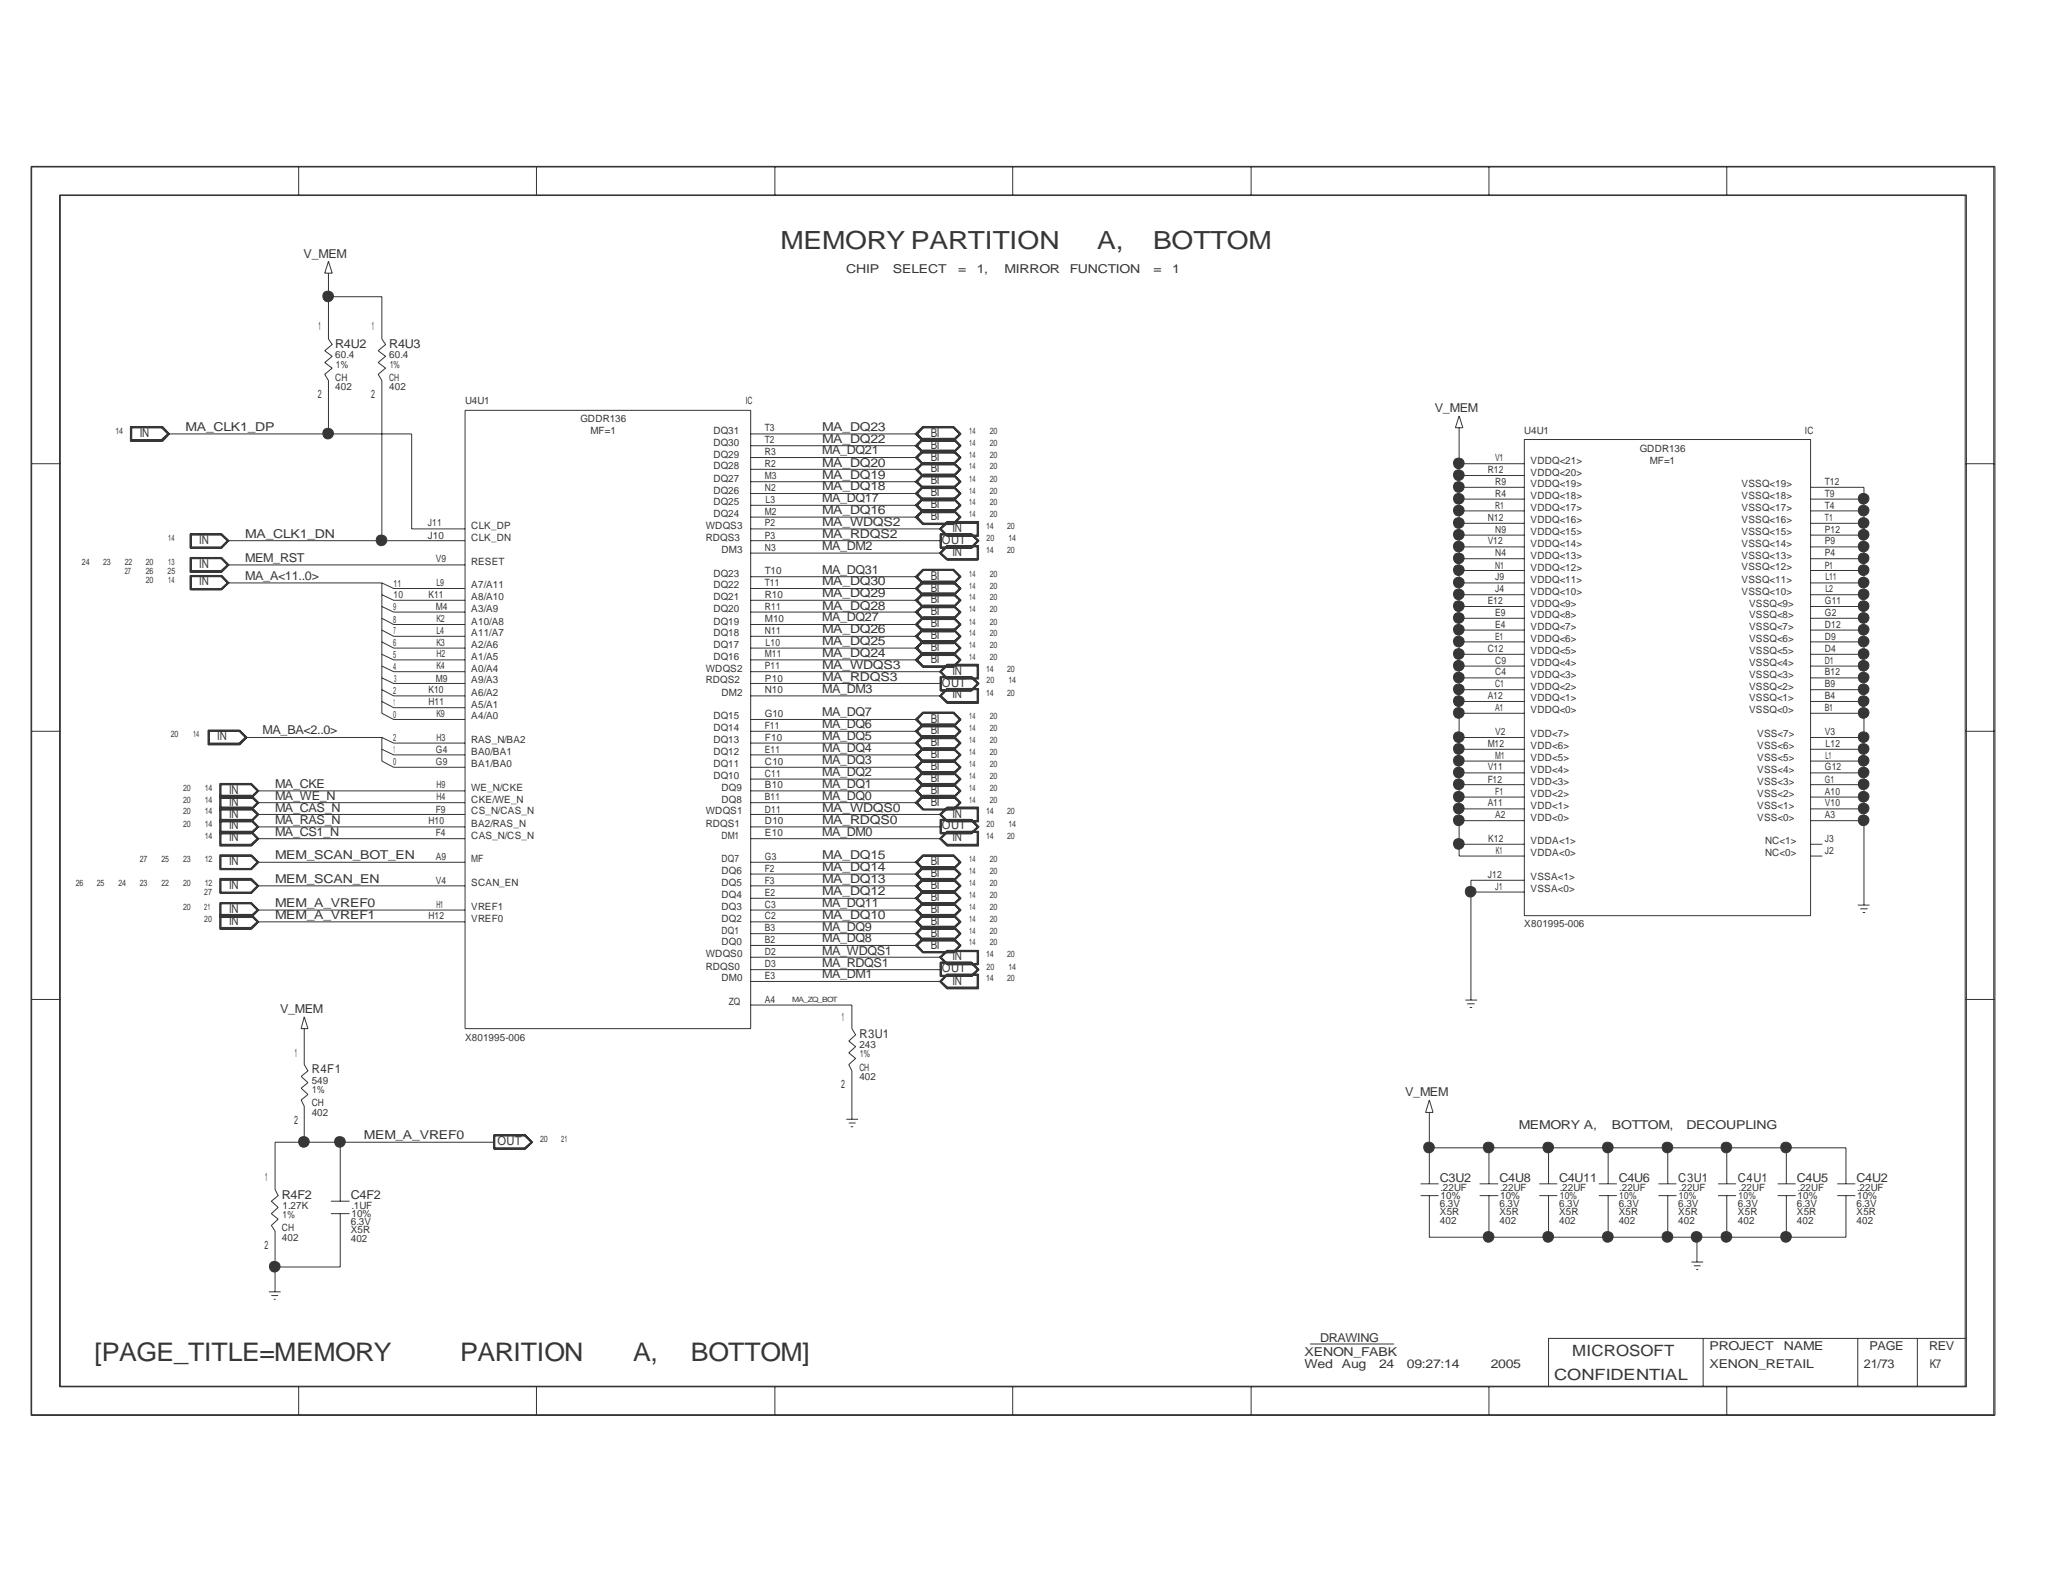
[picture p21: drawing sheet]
<svg xmlns="http://www.w3.org/2000/svg" width="279mm" height="216mm" viewBox="0 0 279 216" stroke-linecap="round" stroke-linejoin="round" font-family="sans-serif">
<defs><g id="words">
<g font-size="3.5" fill="#363539">
<text x="12.9" y="185.6">[PAGE_TITLE=MEMORY</text>
<text x="62.7" y="185.6">PARITION</text>
<text x="86.3" y="185.6">A,</text>
<text x="94.2" y="185.6">BOTTOM]</text>
</g>
<g font-size="3.4" fill="#363539">
<text x="106.4" y="34">MEMORY PARTITION</text>
<text x="149.6" y="34">A,</text>
<text x="157.2" y="34">BOTTOM</text>
</g>
<g font-size="2.1" fill="#363539">
<text x="214.4" y="185">MICROSOFT</text>
<text x="211.9" y="188.2">CONFIDENTIAL</text>
</g>
<g font-size="1.7" fill="#363539">
<text x="41.4" y="35.1">V_MEM</text>
<text x="115.4" y="37.2">CHIP</text>
<text x="121.7" y="37.2">SELECT</text>
<text x="130.6" y="37.2">=</text>
<text x="133.2" y="37.2">1,</text>
<text x="137" y="37.2">MIRROR</text>
<text x="145.9" y="37.2">FUNCTION</text>
<text x="157.3" y="37.2">=</text>
<text x="159.9" y="37.2">1</text>
<text x="45.7" y="47.4">R4U2</text>
<text x="53.1" y="47.4">R4U3</text>
<text x="19" y="59.6">IN</text>
<text x="25.3" y="58.8">MA_CLK1_DP</text>
<text x="112.1" y="58.8">MA_DQ23</text>
<text x="126.9" y="59.6">BI</text>
<text x="195.7" y="56.2">V_MEM</text>
<text x="112.1" y="65.3">MA_DQ19</text>
<text x="112.1" y="60.4">MA_DQ22</text>
<text x="112.1" y="63.7">MA_DQ20</text>
<text x="112.1" y="62">MA_DQ21</text>
<text x="126.9" y="64.4">BI</text>
<text x="126.9" y="61.2">BI</text>
<text x="126.9" y="62.8">BI</text>
<text x="112.1" y="71.7">MA_WDQS2</text>
<text x="112.1" y="68.5">MA_DQ17</text>
<text x="112.1" y="66.9">MA_DQ18</text>
<text x="112.1" y="70.1">MA_DQ16</text>
<text x="126.9" y="69.3">BI</text>
<text x="126.9" y="71">BI</text>
<text x="126.9" y="67.6">BI</text>
<text x="126.9" y="66">BI</text>
<text x="27.2" y="77.5">IN</text>
<text x="27.2" y="74.2">IN</text>
<text x="33.4" y="76.6">MEM_RST</text>
<text x="33.4" y="73.4">MA_CLK1_DN</text>
<text x="112.1" y="73.4">MA_RDQS2</text>
<text x="112.1" y="75">MA_DM2</text>
<text x="128.4" y="74.2">OUT</text>
<text x="129.9" y="75.8">IN</text>
<text x="129.9" y="72.6">IN</text>
<text x="27.2" y="79.8">IN</text>
<text x="33.4" y="79.1">MA_A&lt;11..0&gt;</text>
<text x="112.1" y="79.8">MA_DQ30</text>
<text x="112.1" y="78.2">MA_DQ31</text>
<text x="112.1" y="81.4">MA_DQ29</text>
<text x="112.1" y="83.1">MA_DQ28</text>
<text x="126.9" y="82.3">BI</text>
<text x="126.9" y="83.9">BI</text>
<text x="126.9" y="80.7">BI</text>
<text x="126.9" y="79.1">BI</text>
<text x="112.1" y="89.6">MA_DQ24</text>
<text x="112.1" y="88">MA_DQ25</text>
<text x="112.1" y="84.8">MA_DQ27</text>
<text x="112.1" y="86.4">MA_DQ26</text>
<text x="126.9" y="87.2">BI</text>
<text x="126.9" y="88.8">BI</text>
<text x="126.9" y="85.5">BI</text>
<text x="112.1" y="94.5">MA_DM3</text>
<text x="112.1" y="92.9">MA_RDQS3</text>
<text x="112.1" y="91.2">MA_WDQS3</text>
<text x="126.9" y="90.4">BI</text>
<text x="128.4" y="93.6">OUT</text>
<text x="129.9" y="95.2">IN</text>
<text x="129.9" y="92">IN</text>
<text x="29.6" y="100.9">IN</text>
<text x="35.8" y="100.2">MA_BA&lt;2..0&gt;</text>
<text x="112.1" y="100.9">MA_DQ5</text>
<text x="112.1" y="97.7">MA_DQ7</text>
<text x="112.1" y="99.3">MA_DQ6</text>
<text x="126.9" y="101.8">BI</text>
<text x="126.9" y="100.2">BI</text>
<text x="126.9" y="98.6">BI</text>
<text x="37.5" y="107.4">MA_CKE</text>
<text x="112.1" y="107.4">MA_DQ1</text>
<text x="112.1" y="102.6">MA_DQ4</text>
<text x="112.1" y="104.2">MA_DQ3</text>
<text x="112.1" y="105.8">MA_DQ2</text>
<text x="126.9" y="106.7">BI</text>
<text x="126.9" y="105">BI</text>
<text x="126.9" y="103.4">BI</text>
<text x="31.2" y="113.1">IN</text>
<text x="31.2" y="111.5">IN</text>
<text x="31.2" y="109.9">IN</text>
<text x="31.2" y="108.3">IN</text>
<text x="37.5" y="114">MA_CS1_N</text>
<text x="37.5" y="112.4">MA_RAS_N</text>
<text x="37.5" y="110.7">MA_CAS_N</text>
<text x="37.5" y="109.1">MA_WE_N</text>
<text x="112.1" y="109.1">MA_DQ0</text>
<text x="112.1" y="110.7">MA_WDQS0</text>
<text x="112.1" y="114">MA_DM0</text>
<text x="112.1" y="112.4">MA_RDQS0</text>
<text x="126.9" y="109.9">BI</text>
<text x="126.9" y="108.3">BI</text>
<text x="128.4" y="113.1">OUT</text>
<text x="129.9" y="111.5">IN</text>
<text x="31.2" y="118">IN</text>
<text x="31.2" y="114.7">IN</text>
<text x="37.5" y="117.2">MEM_SCAN_BOT_EN</text>
<text x="112.1" y="118.8">MA_DQ14</text>
<text x="112.1" y="117.2">MA_DQ15</text>
<text x="126.9" y="119.6">BI</text>
<text x="126.9" y="118">BI</text>
<text x="129.9" y="114.7">IN</text>
<text x="31.2" y="121.2">IN</text>
<text x="31.2" y="124.5">IN</text>
<text x="37.5" y="125.3">MEM_A_VREF1</text>
<text x="37.5" y="123.7">MEM_A_VREF0</text>
<text x="37.5" y="120.5">MEM_SCAN_EN</text>
<text x="112.1" y="122.1">MA_DQ12</text>
<text x="112.1" y="123.7">MA_DQ11</text>
<text x="112.1" y="125.3">MA_DQ10</text>
<text x="112.1" y="120.5">MA_DQ13</text>
<text x="126.9" y="122.9">BI</text>
<text x="126.9" y="124.5">BI</text>
<text x="126.9" y="121.2">BI</text>
<text x="31.2" y="126.2">IN</text>
<text x="112.1" y="126.9">MA_DQ9</text>
<text x="112.1" y="128.5">MA_DQ8</text>
<text x="112.1" y="130.2">MA_WDQS1</text>
<text x="112.1" y="131.8">MA_RDQS1</text>
<text x="126.9" y="129.4">BI</text>
<text x="126.9" y="127.8">BI</text>
<text x="126.9" y="126.2">BI</text>
<text x="129.9" y="131">IN</text>
<text x="112.1" y="133.4">MA_DM1</text>
<text x="128.4" y="132.6">OUT</text>
<text x="129.9" y="134.3">IN</text>
<text x="38.2" y="138.2">V_MEM</text>
<text x="117.2" y="141.6">R3U1</text>
<text x="42.5" y="146.4">R4F1</text>
<text x="191.6" y="149.5">V_MEM</text>
<text x="49.6" y="155.4">MEM_A_VREF0</text>
<text x="207.1" y="154">MEMORY A,</text>
<text x="219.8" y="154">BOTTOM,</text>
<text x="230" y="154">DECOUPLING</text>
<text x="67.8" y="156.1">OUT</text>
<text x="196.3" y="161.2">C3U2</text>
<text x="204.5" y="161.2">C4U8</text>
<text x="212.6" y="161.2">C4U11</text>
<text x="220.7" y="161.2">C4U6</text>
<text x="228.9" y="161.2">C3U1</text>
<text x="237" y="161.2">C4U1</text>
<text x="245" y="161.2">C4U5</text>
<text x="253.2" y="161.2">C4U2</text>
<text x="38.4" y="163.5">R4F2</text>
<text x="47.8" y="163.6">C4F2</text>
<text x="177.9" y="184.9">XENON_FABK</text>
<text x="180" y="183">DRAWING</text>
<text x="233.1" y="184.1">PROJECT</text>
<text x="243.2" y="184.1">NAME</text>
<text x="254.9" y="184.1">PAGE</text>
<text x="263.1" y="184.1">REV</text>
<text x="177.9" y="186.5">Wed</text>
<text x="183" y="186.5">Aug</text>
<text x="188" y="186.5">24</text>
<text x="191.9" y="186.5">09:27:14</text>
<text x="203.3" y="186.5">2005</text>
<text x="233.1" y="186.5">XENON_RETAIL</text>
<text x="254.2" y="186.5">21/73</text>
<text x="263.1" y="186.5">K7</text>
</g>
<g font-size="1.6" fill="#363539">
<text x="43.4" y="45">1</text>
<text x="50.7" y="45">1</text>
<text x="43.3" y="54.3">2</text>
<text x="50.6" y="54.3">2</text>
<text x="114.8" y="139.2">1</text>
<text x="40.2" y="144.1">1</text>
<text x="114.7" y="148.4">2</text>
<text x="40.1" y="153.3">2</text>
<text x="36.2" y="161.1">1</text>
<text x="36.1" y="170.3">2</text>
</g>
<g font-size="1.4" fill="#363539">
<text x="45.7" y="51.9">CH</text>
<text x="45.7" y="48.8">60.4</text>
<text x="45.7" y="53.2">402</text>
<text x="45.8" y="50.1">1%</text>
<text x="53.1" y="51.9">CH</text>
<text x="53.1" y="48.8">60.4</text>
<text x="53.1" y="53.2">402</text>
<text x="53.2" y="50.1">1%</text>
<text x="63.4" y="55.1">U4U1</text>
<text x="79.2" y="57.6">GDDR136</text>
<text x="80.5" y="59.2">MF=1</text>
<text x="97.3" y="59.2">DQ31</text>
<text x="101.7" y="55.1">IC</text>
<text x="104.3" y="58.8">T3</text>
<text x="207.9" y="59.2">U4U1</text>
<text x="246.1" y="59.2">IC</text>
<text x="97.3" y="64">DQ28</text>
<text x="97.3" y="65.7">DQ27</text>
<text x="97.3" y="62.4">DQ29</text>
<text x="97.3" y="60.8">DQ30</text>
<text x="104.3" y="60.5">T2</text>
<text x="104.3" y="62.1">R3</text>
<text x="104.3" y="63.8">R2</text>
<text x="104.3" y="65.4">M3</text>
<text x="202.9" y="64.5">R12</text>
<text x="203.9" y="62.9">V1</text>
<text x="208.7" y="63.2">VDDQ&lt;21&gt;</text>
<text x="208.7" y="64.9">VDDQ&lt;20&gt;</text>
<text x="223.6" y="61.6">GDDR136</text>
<text x="225" y="63.2">MF=1</text>
<text x="58.3" y="71.8">J11</text>
<text x="97.3" y="70.5">DQ24</text>
<text x="97.3" y="68.9">DQ25</text>
<text x="97.3" y="67.3">DQ26</text>
<text x="104.3" y="71.8">P2</text>
<text x="104.3" y="67">N2</text>
<text x="104.3" y="70.2">M2</text>
<text x="104.4" y="68.6">L3</text>
<text x="202.9" y="71">N12</text>
<text x="203.9" y="69.4">R1</text>
<text x="203.9" y="66.1">R9</text>
<text x="203.9" y="67.7">R4</text>
<text x="208.7" y="66.5">VDDQ&lt;19&gt;</text>
<text x="208.7" y="71.4">VDDQ&lt;16&gt;</text>
<text x="208.7" y="69.7">VDDQ&lt;17&gt;</text>
<text x="208.7" y="68.1">VDDQ&lt;18&gt;</text>
<text x="237.5" y="66.5">VSSQ&lt;19&gt;</text>
<text x="237.5" y="71.4">VSSQ&lt;16&gt;</text>
<text x="237.5" y="69.7">VSSQ&lt;17&gt;</text>
<text x="237.5" y="68.1">VSSQ&lt;18&gt;</text>
<text x="248.8" y="66.1">T12</text>
<text x="248.8" y="67.7">T9</text>
<text x="248.8" y="69.4">T4</text>
<text x="248.8" y="71">T1</text>
<text x="58.3" y="73.5">J10</text>
<text x="59.4" y="76.7">V9</text>
<text x="64.3" y="77">RESET</text>
<text x="64.3" y="73.7">CLK_DN</text>
<text x="64.3" y="72.1">CLK_DP</text>
<text x="96.3" y="73.7">RDQS3</text>
<text x="96.3" y="72.1">WDQS3</text>
<text x="98.4" y="75.4">DM3</text>
<text x="104.3" y="75.1">N3</text>
<text x="104.3" y="73.5">P3</text>
<text x="202.9" y="74.3">V12</text>
<text x="203.9" y="77.6">N1</text>
<text x="203.9" y="72.6">N9</text>
<text x="203.9" y="75.9">N4</text>
<text x="208.7" y="77.8">VDDQ&lt;12&gt;</text>
<text x="208.7" y="76.2">VDDQ&lt;13&gt;</text>
<text x="208.7" y="74.6">VDDQ&lt;14&gt;</text>
<text x="208.7" y="73">VDDQ&lt;15&gt;</text>
<text x="237.5" y="77.8">VSSQ&lt;12&gt;</text>
<text x="237.5" y="76.2">VSSQ&lt;13&gt;</text>
<text x="237.5" y="74.6">VSSQ&lt;14&gt;</text>
<text x="237.5" y="73">VSSQ&lt;15&gt;</text>
<text x="248.8" y="72.6">P12</text>
<text x="248.8" y="74.3">P9</text>
<text x="248.8" y="75.9">P4</text>
<text x="248.8" y="77.6">P1</text>
<text x="53.6" y="83.2">9</text>
<text x="53.7" y="80">11</text>
<text x="53.7" y="81.6">10</text>
<text x="58.4" y="81.5">K11</text>
<text x="59.4" y="83.2">M4</text>
<text x="59.5" y="79.9">L9</text>
<text x="64.3" y="83.5">A3/A9</text>
<text x="64.3" y="81.9">A8/A10</text>
<text x="64.3" y="80.3">A7/A11</text>
<text x="97.3" y="83.5">DQ20</text>
<text x="97.3" y="81.9">DQ21</text>
<text x="97.3" y="80.3">DQ22</text>
<text x="97.3" y="78.7">DQ23</text>
<text x="104.3" y="78.3">T10</text>
<text x="104.3" y="79.9">T11</text>
<text x="104.3" y="81.5">R10</text>
<text x="104.3" y="83.2">R11</text>
<text x="202.9" y="82.4">E12</text>
<text x="203.9" y="79.2">J9</text>
<text x="203.9" y="80.8">J4</text>
<text x="203.9" y="84">E9</text>
<text x="208.7" y="79.5">VDDQ&lt;11&gt;</text>
<text x="208.7" y="81.1">VDDQ&lt;10&gt;</text>
<text x="208.7" y="82.7">VDDQ&lt;9&gt;</text>
<text x="237.5" y="81.1">VSSQ&lt;10&gt;</text>
<text x="237.5" y="79.5">VSSQ&lt;11&gt;</text>
<text x="238.5" y="82.7">VSSQ&lt;9&gt;</text>
<text x="248.8" y="82.4">G11</text>
<text x="248.8" y="84">G2</text>
<text x="248.9" y="79.2">L11</text>
<text x="248.9" y="80.8">L2</text>
<text x="53.6" y="84.9">8</text>
<text x="53.6" y="88.1">6</text>
<text x="53.6" y="89.7">5</text>
<text x="53.7" y="86.5">7</text>
<text x="59.5" y="88.1">K3</text>
<text x="59.5" y="86.4">L4</text>
<text x="59.5" y="84.8">K2</text>
<text x="59.5" y="89.7">H2</text>
<text x="64.3" y="88.4">A2/A6</text>
<text x="64.3" y="86.8">A11/A7</text>
<text x="64.3" y="85.2">A10/A8</text>
<text x="97.3" y="90">DQ16</text>
<text x="97.3" y="88.4">DQ17</text>
<text x="97.3" y="86.8">DQ18</text>
<text x="97.3" y="85.2">DQ19</text>
<text x="104.3" y="84.8">M10</text>
<text x="104.3" y="86.4">N11</text>
<text x="104.3" y="89.7">M11</text>
<text x="104.4" y="88.1">L10</text>
<text x="202.9" y="88.9">C12</text>
<text x="203.9" y="85.6">E4</text>
<text x="203.9" y="87.3">E1</text>
<text x="208.7" y="84.3">VDDQ&lt;8&gt;</text>
<text x="208.7" y="85.9">VDDQ&lt;7&gt;</text>
<text x="208.7" y="87.5">VDDQ&lt;6&gt;</text>
<text x="208.7" y="89.2">VDDQ&lt;5&gt;</text>
<text x="238.5" y="89.2">VSSQ&lt;5&gt;</text>
<text x="238.5" y="87.5">VSSQ&lt;6&gt;</text>
<text x="238.5" y="85.9">VSSQ&lt;7&gt;</text>
<text x="238.5" y="84.3">VSSQ&lt;8&gt;</text>
<text x="248.8" y="85.6">D12</text>
<text x="248.8" y="87.3">D9</text>
<text x="248.8" y="88.9">D4</text>
<text x="53.6" y="91.4">4</text>
<text x="53.6" y="94.7">2</text>
<text x="53.8" y="93">3</text>
<text x="58.4" y="94.6">K10</text>
<text x="59.4" y="93">M9</text>
<text x="59.5" y="91.3">K4</text>
<text x="64.3" y="94.9">A6/A2</text>
<text x="64.3" y="93.2">A9/A3</text>
<text x="64.3" y="91.6">A0/A4</text>
<text x="64.3" y="90">A1/A5</text>
<text x="96.3" y="93.2">RDQS2</text>
<text x="96.3" y="91.6">WDQS2</text>
<text x="98.4" y="94.9">DM2</text>
<text x="104.3" y="91.3">P11</text>
<text x="104.3" y="93">P10</text>
<text x="104.3" y="94.6">N10</text>
<text x="202.9" y="95.3">A12</text>
<text x="203.9" y="93.7">C1</text>
<text x="203.9" y="90.5">C9</text>
<text x="203.9" y="92.1">C4</text>
<text x="208.7" y="95.7">VDDQ&lt;1&gt;</text>
<text x="208.7" y="94.1">VDDQ&lt;2&gt;</text>
<text x="208.7" y="92.5">VDDQ&lt;3&gt;</text>
<text x="208.7" y="90.8">VDDQ&lt;4&gt;</text>
<text x="238.5" y="95.7">VSSQ&lt;1&gt;</text>
<text x="238.5" y="94.1">VSSQ&lt;2&gt;</text>
<text x="238.5" y="92.5">VSSQ&lt;3&gt;</text>
<text x="238.5" y="90.8">VSSQ&lt;4&gt;</text>
<text x="248.8" y="90.5">D1</text>
<text x="248.8" y="92.1">B12</text>
<text x="248.8" y="93.7">B9</text>
<text x="248.8" y="95.3">B4</text>
<text x="53.6" y="97.9">0</text>
<text x="53.6" y="101.1">2</text>
<text x="53.7" y="96.3">1</text>
<text x="58.4" y="96.2">H11</text>
<text x="59.5" y="101">H3</text>
<text x="59.5" y="97.8">K9</text>
<text x="64.3" y="101.3">RAS_N/BA2</text>
<text x="64.3" y="98.1">A4/A0</text>
<text x="64.3" y="96.5">A5/A1</text>
<text x="97.3" y="101.3">DQ13</text>
<text x="97.3" y="99.7">DQ14</text>
<text x="97.3" y="98.1">DQ15</text>
<text x="104.3" y="97.8">G10</text>
<text x="104.3" y="99.4">F11</text>
<text x="104.3" y="101">F10</text>
<text x="202.9" y="101.9">M12</text>
<text x="203.9" y="97">A1</text>
<text x="203.9" y="100.2">V2</text>
<text x="208.7" y="100.6">VDD&lt;7&gt;</text>
<text x="208.7" y="97.3">VDDQ&lt;0&gt;</text>
<text x="238.5" y="97.3">VSSQ&lt;0&gt;</text>
<text x="239.6" y="100.6">VSS&lt;7&gt;</text>
<text x="248.8" y="97">B1</text>
<text x="248.8" y="100.2">V3</text>
<text x="248.9" y="101.9">L12</text>
<text x="53.6" y="104.4">0</text>
<text x="53.7" y="102.7">1</text>
<text x="59.4" y="104.3">G9</text>
<text x="59.4" y="102.7">G4</text>
<text x="59.5" y="107.5">H9</text>
<text x="64.3" y="107.9">WE_N/CKE</text>
<text x="64.3" y="104.6">BA1/BA0</text>
<text x="64.3" y="103">BA0/BA1</text>
<text x="97.3" y="106.3">DQ10</text>
<text x="97.3" y="104.6">DQ11</text>
<text x="97.3" y="103">DQ12</text>
<text x="98.4" y="107.9">DQ9</text>
<text x="104.3" y="107.5">B10</text>
<text x="104.3" y="102.7">E11</text>
<text x="104.3" y="104.3">C10</text>
<text x="104.3" y="105.9">C11</text>
<text x="202.9" y="105.1">V11</text>
<text x="202.9" y="106.8">F12</text>
<text x="203.9" y="103.5">M1</text>
<text x="208.7" y="107">VDD&lt;3&gt;</text>
<text x="208.7" y="105.4">VDD&lt;4&gt;</text>
<text x="208.7" y="103.8">VDD&lt;5&gt;</text>
<text x="208.7" y="102.2">VDD&lt;6&gt;</text>
<text x="239.6" y="107">VSS&lt;3&gt;</text>
<text x="239.6" y="105.4">VSS&lt;4&gt;</text>
<text x="239.6" y="103.8">VSS&lt;5&gt;</text>
<text x="239.6" y="102.2">VSS&lt;6&gt;</text>
<text x="248.8" y="105.1">G12</text>
<text x="248.8" y="106.8">G1</text>
<text x="248.9" y="103.5">L1</text>
<text x="58.4" y="112.4">H10</text>
<text x="59.4" y="110.8">F9</text>
<text x="59.5" y="109.1">H4</text>
<text x="64.3" y="112.8">BA2/RAS_N</text>
<text x="64.3" y="111.1">CS_N/CAS_N</text>
<text x="64.3" y="109.5">CKE/WE_N</text>
<text x="96.3" y="112.8">RDQS1</text>
<text x="96.3" y="111.1">WDQS1</text>
<text x="98.4" y="109.5">DQ8</text>
<text x="104.3" y="110.8">D11</text>
<text x="104.3" y="112.4">D10</text>
<text x="104.3" y="109.1">B11</text>
<text x="202.9" y="110">A11</text>
<text x="203.9" y="108.4">F1</text>
<text x="203.9" y="111.6">A2</text>
<text x="208.7" y="111.9">VDD&lt;0&gt;</text>
<text x="208.7" y="110.3">VDD&lt;1&gt;</text>
<text x="208.7" y="108.7">VDD&lt;2&gt;</text>
<text x="239.6" y="111.9">VSS&lt;0&gt;</text>
<text x="239.6" y="110.3">VSS&lt;1&gt;</text>
<text x="239.6" y="108.7">VSS&lt;2&gt;</text>
<text x="248.8" y="108.4">A10</text>
<text x="248.8" y="110">V10</text>
<text x="248.8" y="111.6">A3</text>
<text x="59.4" y="117.3">A9</text>
<text x="59.4" y="114">F4</text>
<text x="64.3" y="117.6">MF</text>
<text x="64.3" y="114.4">CAS_N/CS_N</text>
<text x="98.4" y="119.2">DQ6</text>
<text x="98.4" y="117.6">DQ7</text>
<text x="98.4" y="114.4">DM1</text>
<text x="104.3" y="117.3">G3</text>
<text x="104.3" y="118.9">F2</text>
<text x="104.3" y="114">E10</text>
<text x="202.9" y="119.7">J12</text>
<text x="202.9" y="114.8">K12</text>
<text x="204" y="116.5">K1</text>
<text x="208.7" y="116.8">VDDA&lt;0&gt;</text>
<text x="208.7" y="115.1">VDDA&lt;1&gt;</text>
<text x="240.7" y="116.8">NC&lt;0&gt;</text>
<text x="240.7" y="115.1">NC&lt;1&gt;</text>
<text x="248.8" y="114.8">J3</text>
<text x="248.8" y="116.5">J2</text>
<text x="58.4" y="125.4">H12</text>
<text x="59.4" y="120.6">V4</text>
<text x="59.5" y="123.8">H1</text>
<text x="64.3" y="125.7">VREF0</text>
<text x="64.3" y="124.1">VREF1</text>
<text x="64.3" y="120.8">SCAN_EN</text>
<text x="98.4" y="125.7">DQ2</text>
<text x="98.4" y="124.1">DQ3</text>
<text x="98.4" y="122.5">DQ4</text>
<text x="98.4" y="120.8">DQ5</text>
<text x="104.3" y="120.6">F3</text>
<text x="104.3" y="122.2">E2</text>
<text x="104.3" y="123.8">C3</text>
<text x="104.3" y="125.4">C2</text>
<text x="203.9" y="121.3">J1</text>
<text x="208.7" y="121.7">VSSA&lt;0&gt;</text>
<text x="208.7" y="120.1">VSSA&lt;1&gt;</text>
<text x="96.3" y="130.6">WDQS0</text>
<text x="98.4" y="128.9">DQ0</text>
<text x="98.4" y="127.3">DQ1</text>
<text x="104.3" y="130.3">D2</text>
<text x="104.3" y="131.9">D3</text>
<text x="104.3" y="127">B3</text>
<text x="104.3" y="128.6">B2</text>
<text x="207.9" y="126.5">X801995-006</text>
<text x="96.3" y="132.2">RDQS0</text>
<text x="98.4" y="133.9">DM0</text>
<text x="99.4" y="137.1">ZQ</text>
<text x="104.3" y="136.7">A4</text>
<text x="104.3" y="133.5">E3</text>
<text x="63.4" y="142">X801995-006</text>
<text x="117.2" y="142.9">243</text>
<text x="42.5" y="147.8">549</text>
<text x="42.6" y="149.1">1%</text>
<text x="117.2" y="147.3">402</text>
<text x="117.2" y="146">CH</text>
<text x="117.3" y="144.2">1%</text>
<text x="42.5" y="150.9">CH</text>
<text x="42.5" y="152.1">402</text>
<text x="38.4" y="167.9">CH</text>
<text x="38.5" y="166.1">1%</text>
<text x="38.5" y="164.8">1.27K</text>
<text x="47.8" y="167.1">6.3V</text>
<text x="47.9" y="165.9">10%</text>
<text x="47.9" y="164.8">.1UF</text>
<text x="196.3" y="165.8">X5R</text>
<text x="196.3" y="164.7">6.3V</text>
<text x="196.3" y="167">402</text>
<text x="196.4" y="163.6">10%</text>
<text x="196.4" y="162.4">.22UF</text>
<text x="204.5" y="164.7">6.3V</text>
<text x="204.5" y="165.8">X5R</text>
<text x="204.5" y="167">402</text>
<text x="204.6" y="163.6">10%</text>
<text x="204.6" y="162.4">.22UF</text>
<text x="212.6" y="164.7">6.3V</text>
<text x="212.6" y="165.8">X5R</text>
<text x="212.6" y="167">402</text>
<text x="212.7" y="163.6">10%</text>
<text x="212.7" y="162.4">.22UF</text>
<text x="220.7" y="164.7">6.3V</text>
<text x="220.7" y="165.8">X5R</text>
<text x="220.7" y="167">402</text>
<text x="220.8" y="163.6">10%</text>
<text x="220.8" y="162.4">.22UF</text>
<text x="228.9" y="164.7">6.3V</text>
<text x="228.9" y="165.8">X5R</text>
<text x="228.9" y="167">402</text>
<text x="228.9" y="163.6">10%</text>
<text x="228.9" y="162.4">.22UF</text>
<text x="237" y="164.7">6.3V</text>
<text x="237" y="165.8">X5R</text>
<text x="237" y="167">402</text>
<text x="237.1" y="163.6">10%</text>
<text x="237.1" y="162.4">.22UF</text>
<text x="245" y="164.7">6.3V</text>
<text x="245" y="165.8">X5R</text>
<text x="245" y="167">402</text>
<text x="245.1" y="163.6">10%</text>
<text x="245.1" y="162.4">.22UF</text>
<text x="253.2" y="164.7">6.3V</text>
<text x="253.2" y="165.8">X5R</text>
<text x="253.2" y="167">402</text>
<text x="253.2" y="163.6">10%</text>
<text x="253.2" y="162.4">.22UF</text>
<text x="38.4" y="169.2">402</text>
<text x="47.8" y="168.2">X5R</text>
<text x="47.8" y="169.4">402</text>
</g>
<g font-size="1.2" fill="#363539">
<text x="15.7" y="59.2">14</text>
<text x="132.2" y="59.2">14</text>
<text x="135" y="59.2">20</text>
<text x="132.2" y="65.7">14</text>
<text x="132.2" y="60.8">14</text>
<text x="132.2" y="64">14</text>
<text x="132.2" y="62.4">14</text>
<text x="135" y="65.7">20</text>
<text x="135" y="60.8">20</text>
<text x="135" y="64">20</text>
<text x="135" y="62.4">20</text>
<text x="132.2" y="68.9">14</text>
<text x="132.2" y="67.3">14</text>
<text x="132.2" y="70.5">14</text>
<text x="135" y="68.9">20</text>
<text x="135" y="67.3">20</text>
<text x="135" y="70.5">20</text>
<text x="11.2" y="77">24</text>
<text x="14.1" y="77">23</text>
<text x="17" y="77">22</text>
<text x="19.9" y="77">20</text>
<text x="22.9" y="77">13</text>
<text x="22.9" y="73.7">14</text>
<text x="134.5" y="72.1">14</text>
<text x="134.5" y="75.4">14</text>
<text x="134.5" y="73.7">20</text>
<text x="137.3" y="72.1">20</text>
<text x="137.3" y="75.4">20</text>
<text x="137.5" y="73.7">14</text>
<text x="17" y="78.2">27</text>
<text x="19.9" y="78.2">26</text>
<text x="19.9" y="79.5">20</text>
<text x="22.9" y="78.2">25</text>
<text x="22.9" y="79.5">14</text>
<text x="132.2" y="80.3">14</text>
<text x="132.2" y="78.7">14</text>
<text x="132.2" y="81.9">14</text>
<text x="132.2" y="83.5">14</text>
<text x="135" y="80.3">20</text>
<text x="135" y="78.7">20</text>
<text x="135" y="81.9">20</text>
<text x="135" y="83.5">20</text>
<text x="132.2" y="88.4">14</text>
<text x="132.2" y="85.2">14</text>
<text x="132.2" y="86.8">14</text>
<text x="135" y="88.4">20</text>
<text x="135" y="85.2">20</text>
<text x="135" y="86.8">20</text>
<text x="132.2" y="90">14</text>
<text x="134.5" y="94.9">14</text>
<text x="134.5" y="91.6">14</text>
<text x="134.5" y="93.2">20</text>
<text x="135" y="90">20</text>
<text x="137.3" y="94.9">20</text>
<text x="137.3" y="91.6">20</text>
<text x="137.5" y="93.2">14</text>
<text x="23.3" y="100.6">20</text>
<text x="26.3" y="100.6">14</text>
<text x="132.2" y="101.3">14</text>
<text x="132.2" y="98.1">14</text>
<text x="132.2" y="99.7">14</text>
<text x="135" y="101.3">20</text>
<text x="135" y="98.1">20</text>
<text x="135" y="99.7">20</text>
<text x="25" y="107.9">20</text>
<text x="27.9" y="107.9">14</text>
<text x="132.2" y="107.9">14</text>
<text x="132.2" y="103">14</text>
<text x="132.2" y="104.6">14</text>
<text x="132.2" y="106.3">14</text>
<text x="135" y="107.9">20</text>
<text x="135" y="103">20</text>
<text x="135" y="104.6">20</text>
<text x="135" y="106.3">20</text>
<text x="25" y="112.8">20</text>
<text x="25" y="111.1">20</text>
<text x="25" y="109.5">20</text>
<text x="27.9" y="112.8">14</text>
<text x="27.9" y="111.1">14</text>
<text x="27.9" y="109.5">14</text>
<text x="132.2" y="109.5">14</text>
<text x="134.5" y="111.1">14</text>
<text x="134.5" y="112.8">20</text>
<text x="135" y="109.5">20</text>
<text x="137.3" y="111.1">20</text>
<text x="137.5" y="112.8">14</text>
<text x="19" y="117.6">27</text>
<text x="22" y="117.6">25</text>
<text x="25" y="117.6">23</text>
<text x="27.9" y="117.6">12</text>
<text x="27.9" y="114.4">14</text>
<text x="132.2" y="119.2">14</text>
<text x="132.2" y="117.6">14</text>
<text x="134.5" y="114.4">14</text>
<text x="135" y="119.2">20</text>
<text x="135" y="117.6">20</text>
<text x="137.3" y="114.4">20</text>
<text x="10.3" y="120.8">26</text>
<text x="13.2" y="120.8">25</text>
<text x="16.2" y="120.8">24</text>
<text x="19" y="120.8">23</text>
<text x="22" y="120.8">22</text>
<text x="25" y="124.1">20</text>
<text x="25" y="120.8">20</text>
<text x="27.9" y="122">27</text>
<text x="27.9" y="124.1">21</text>
<text x="27.9" y="125.7">20</text>
<text x="27.9" y="120.8">12</text>
<text x="132.2" y="122.5">14</text>
<text x="132.2" y="124.1">14</text>
<text x="132.2" y="125.7">14</text>
<text x="132.2" y="120.8">14</text>
<text x="135" y="122.5">20</text>
<text x="135" y="124.1">20</text>
<text x="135" y="125.7">20</text>
<text x="135" y="120.8">20</text>
<text x="132.2" y="127.3">14</text>
<text x="132.2" y="128.9">14</text>
<text x="134.5" y="130.6">14</text>
<text x="135" y="127.3">20</text>
<text x="135" y="128.9">20</text>
<text x="137.3" y="130.6">20</text>
<text x="134.5" y="133.9">14</text>
<text x="134.5" y="132.2">20</text>
<text x="137.3" y="133.9">20</text>
<text x="137.5" y="132.2">14</text>
<text x="73.7" y="155.8">20</text>
<text x="76.5" y="155.8">21</text>
</g>
<text font-size="1" fill="#363539" x="108" y="136.7">MA_ZQ_BOT</text>
</g></defs>
<g fill="none" stroke="#363539" stroke-width=".14">
<path d="M4.2 22.7h267.8v170.3h-267.8zM4.3 22.8h267.6v170.2h-267.6zM8.1 26.6h260v162.5h-260zM8.2 26.7h259.8v162.4h-259.8zM40.7 22.7v4M44.8 35.6l.5 1.7h-1zM44.8 37.3v3.2M73.2 22.7v4M105.7 22.7v4M138.1 22.7v4M170.6 22.7v4M203 22.7v4"/>
<path d="M235.5 22.7v4M17.8 58.2h4.4l.9 1-.9 1h-4.4zM17.9 58.3h4.2l.9 .9-.9 .9h-4.2zM17.9 58.3h4.2l.8 .9-.8 .8h-4.2zM22 58.3l.9 .9M22.9 59.2h21.9M22.9 59.2l-.9 .7h-4.1M63.4 56h39v84.3h-39zM102.4 59.2h22.7M124.9 59.2l1-.9h4.1l1 .9-1 .9h-4.1zM125.8 58.2h4.2l1.1 1-1.1 1h-4.2l-1-1zM125.9 58.3h4.1l.8 .9-.8 .7h-4.1"/>
<path d="M125.9 58.3h4.1l.9 .9-.9 .8h-4.1l-.8-.8zM125.9 58.3l-.8 .9 .8 .7M125.9 59.9h4.1l.8 .9-.8 .8h-4.1M125.9 59.9h4.1l.9 .9-.9 .8h-4.1M125.9 59.9l-.8 .9 .8 .8M199 56.7l.5 1.6h-1zM199 58.3v32.5M207.9 59.9h39v65h-39zM4.2 63.2h4M25.9 76h4.3l1 1-1 1.1h-4.3zM26 72.8v2M26 76.1h4.2l1 .9-1 1h-4.2z"/>
<path d="M26 78.5v1.9M26.1 73h4l.9 .7M26.1 76.2h4l.9 .8M26.1 72.9h4.1l.9 .8-.9 1h-4.1zM26.1 78.7h4l.9 .8M26.1 76.1v1.8h4.1l.9-.9-.9-.9M26.1 78.6h4.1l.9 .9-.9 .8h-4.1zM30.2 72.8h-4.3v2h4.3M30.2 72.8l1 .9-1 1.1M30.2 78.5h-4.3v1.9h4.3M30.2 78.5l1 1-1 .9M31 73.7l-.9 .9h-4"/>
<path d="M31 73.7h32.4M31 79.5l-.9 .8h-4M31 77l-.9 .8h-4M31 79.5h21.1M31 77h32.4M52.1 79.5v17.8l1.6 .8h9.7M52.1 79.5l1.6 .8h9.7M63.4 72.1h-7.3v-12.9h-11.3v-7.3l-.5-.8 1-.9-1-.8 1-.8-1-.8 1-.8-.5-.8v-5.7h7.3v5.7l.5 .8-1 .8 1 .8-1 .8 1 .8-1 .9 .5 .8v21.8M102.4 62.4h22.7M102.4 60.8h22.7M102.4 65.7h22.7M102.4 64h22.7"/>
<path d="M102.4 67.3h22.7M102.4 70.5h22.7M102.4 68.9h22.7M102.4 72.1h26M102.4 75.4h26M102.4 73.7h26M102.4 78.7h22.7M124.8 62.4l1-1h4.2l1.1 1-1.1 1h-4.2zM124.8 60.8l1-1h4.2l1.1 1-1.1 1h-4.2zM124.8 65.7l1-1h4.2l1.1 1-1.1 .9h-4.2zM124.8 64l1-.9h4.2l1.1 .9-1.1 1h-4.2zM124.8 67.3l1-1h4.2l1.1 1-1.1 1h-4.2z"/>
<path d="M124.8 70.5l1-1h4.2l1.1 1-1.1 1h-4.2zM124.8 68.9l1-1h4.2l1.1 1-1.1 1h-4.2zM124.8 78.7l1-1.1h4.2l1.1 1.1-1.1 1h-4.2zM124.9 62.4l1-.9h4.1l1 .9-1 .9h-4.1zM124.9 60.8l1-.9h4.1l1 .9-1 .9h-4.1zM124.9 65.7l1-1h4.1l1 1-1 .9h-4.1zM124.9 64l1-.9h4.1l1 .9-1 1h-4.1zM124.9 67.3l1-.9h4.1l1 .9-1 .9h-4.1zM124.9 70.5l1-.9h4.1l1 .9-1 1h-4.1zM124.9 68.9l1-.9h4.1l1 .9-1 .9h-4.1zM124.9 78.7l1-1h4.1l1 1-1 .9h-4.1zM125.1 62.4l.8-.8h4.1l.9 .8-.9 .9h-4.1z"/>
<path d="M125.1 64l.8-.8h4.1l.9 .8-.9 .9h-4.1zM125.1 68.9l.8-.8h4.1l.9 .8-.9 .9h-4.1zM125.9 61.6h4.1l.8 .8-.8 .8h-4.1M125.9 61.6l-.8 .8 .8 .8M125.9 64.9h4.1l.8 .8-.8 .8h-4.1M125.9 64.8h4.1l.9 .9-.9 .8h-4.1l-.8-.8zM125.9 64.9l-.8 .8 .8 .8M125.9 63.2h4.1l.8 .8-.8 .9h-4.1M125.9 63.2l-.8 .8 .8 .9M125.9 66.5h4.1l.8 .8-.8 .8h-4.1M125.9 66.4h4.1l.9 .9-.9 .9h-4.1l-.8-.9zM125.9 66.5l-.8 .8 .8 .8"/>
<path d="M125.9 69.7h4.1l.8 .8-.8 .9h-4.1M125.9 69.7h4.1l.9 .8-.9 .9h-4.1M125.9 69.7l-.8 .8 .8 .9M125.9 68.1h4.1l.8 .8-.8 .8h-4.1M125.9 68.1l-.8 .8 .8 .8M125.9 77.8h4.1l.8 .9-.8 .8h-4.1M125.9 77.8h4.1l.9 .9-.9 .8h-4.1M125.9 77.8l-.8 .9 .8 .8M125.9 79.5h4.1l.8 .8-.8 .8h-4.1M125.9 79.5l-.8 .8 .8 .8M128.3 72.8v2M128.3 72.9h4.1l.9 .8-.9 1h-4.1"/>
<path d="M129.1 71.1h4.3v2.1h-4.3l-1-1.1zM129.1 74.4h4.3v2h-4.3M129.1 71.2h4.2v1.9h-4.2l-.9-1zM129.1 73.1l-.8-1 .8-.8h4.2v1.8M129.1 74.5h4.2v1.8h-4.2l-.8-.9zM129.1 74.4l-1 1 1 1M129.1 74.4l-.9 1 .9 1M129.2 74.6l-.8 .8 .8 .8h4.1M132.4 73l.9 .7-.9 .9M132.5 72.8l1 .9-1 1.1M132.5 72.8h-4.3v2h4.3M132.5 72.8l.9 .9-.9 1.1"/>
<path d="M133.3 71.4h-4.1l-.8 .7 .8 .9M133.3 73h-4.9v1.6h4.9M133.3 74.4v2M199 73h8.9M199 71.4h8.9M199 76.2h8.9M199 74.6h8.9M199 66.5h8.9M199 68.1h8.9M199 69.7h8.9M199 77.8h8.9M199 79.5h8.9"/>
<path d="M199 63.2h8.9M199 64.9h8.9M246.9 66.5h7.3v26M246.9 73h7.3M246.9 71.4h7.3M246.9 76.2h7.3M246.9 74.6h7.3M246.9 68.1h7.3M246.9 69.7h7.3M246.9 77.8h7.3M246.9 79.5h7.3M268 63.2h4"/>
<path d="M4.2 99.7h4M28.4 99.6h4.3l1 1-1 1h-4.3zM28.4 99.7h4.3l.9 .9-.9 .9h-4.3zM28.5 99.7h4.1l.8 .9-.8 .7h-4.1zM32.6 99.7l.9 .9-.9 .8h-4.2M52.1 82.7l1.6 .8h9.7M52.1 81.1l1.6 .8h9.7M52.1 85.9l1.6 .9h9.7M52.1 84.3l1.6 .9h9.7M52.1 90.8l1.6 .8h9.7M52.1 92.5l1.6 .7h9.7M52.1 94.1l1.6 .8h9.7"/>
<path d="M52.1 87.5l1.6 .9h9.7M52.1 89.2l1.6 .8h9.7M52.1 95.7l1.6 .8h9.7M102.4 80.3h22.7M102.4 83.5h22.7M102.4 81.9h22.7M102.4 86.8h22.7M102.4 85.2h22.7M102.4 91.6h26M102.4 93.2h26M102.4 94.9h26M102.4 88.4h22.7"/>
<path d="M102.4 90h22.7M102.4 98.1h22.7M102.4 99.7h22.7M124.8 80.3l1-1.1h4.2l1.1 1.1-1.1 1h-4.2zM124.8 83.5l1-1h4.2l1.1 1-1.1 1h-4.2zM124.8 81.9l1-1h4.2l1.1 1-1.1 1h-4.2zM124.8 86.8l1-1h4.2l1.1 1-1.1 1h-4.2zM124.8 85.2l1-1h4.2l1.1 1-1.1 1h-4.2zM124.8 88.4l1-1h4.2l1.1 1-1.1 1h-4.2zM124.8 90l1-1h4.2l1.1 1-1.1 1h-4.2zM124.8 98.1l1-1h4.2l1.1 1-1.1 1h-4.2zM124.8 99.7l1-1h4.2l1.1 1-1.1 1.1h-4.2z"/>
<path d="M124.9 80.3l1-1h4.1l1 1-1 .9h-4.1zM124.9 83.5l1-1h4.1l1 1-1 1h-4.1zM124.9 81.9l1-1h4.1l1 1-1 .9h-4.1zM124.9 86.8l1-.9h4.1l1 .9-1 .9h-4.1zM124.9 85.2l1-1h4.1l1 1-1 .9h-4.1zM124.9 88.4l1-.9h4.1l1 .9-1 .9h-4.1zM124.9 90l1-.9h4.1l1 .9-1 .9h-4.1zM124.9 98.1l1-.9h4.1l1 .9-1 1h-4.1zM124.9 99.7l1-.9h4.1l1 .9-1 1h-4.1zM125.1 80.3l.8-.9h4.1l.9 .9-.9 .8h-4.1zM125.1 81.9l.8-.9h4.1l.9 .9-.9 .9h-4.1zM125.1 99.7l.8-.8h4.1l.9 .8-.9 1h-4.1z"/>
<path d="M125.9 82.7h4.1l.8 .8-.8 .8h-4.1M125.9 82.6h4.1l.9 .9-.9 .9h-4.1l-.8-.9zM125.9 82.7l-.8 .8 .8 .8M125.9 81.1h4.1l.8 .8-.8 .8h-4.1M125.9 81.1l-.8 .8 .8 .8M125.9 85.9h4.1l.8 .9-.8 .7h-4.1M125.9 85.9h4.1l.9 .9-.9 .8h-4.1l-.8-.8zM125.9 85.9l-.8 .9 .8 .7M125.9 84.3h4.1l.8 .9-.8 .7h-4.1M125.9 84.2h4.1l.9 1-.9 .8h-4.1l-.8-.8zM125.9 84.3l-.8 .9 .8 .7M125.9 87.5h4.1l.8 .9-.8 .8h-4.1"/>
<path d="M125.9 87.5h4.1l.9 .9-.9 .8h-4.1M125.9 87.5l-.8 .9 .8 .8M125.9 89.2h4.1l.8 .8-.8 .8h-4.1M125.9 89.2h4.1l.9 .8-.9 .8h-4.1l-.8-.8zM125.9 89.2l-.8 .8 .8 .8M125.9 97.3h4.1l.8 .8-.8 .9h-4.1M125.9 97.3h4.1l.9 .8-.9 .9h-4.1M125.9 97.3l-.8 .8 .8 .9M125.9 99h4.1l.8 .7-.8 .9h-4.1M125.9 99l-.8 .7 .8 .9M128.1 91.6l1-1h4.3v2h-4.3zM128.1 94.9l1-1h4.3v2h-4.3z"/>
<path d="M128.2 91.6l.9-.9h4.2v1.8h-4.2zM128.3 92.3v1.9M128.3 92.4h4.1l.9 .8-.9 .9h-4.1M129.1 94h4.2v1.8h-4.2l-.9-.9zM129.1 92.5l-.8-.9 .8-.8h4.2v1.7M129.1 94l-.8 .9 .8 .9h4.2v-1.8M129.2 94.1l-.8 .8 .8 .8h4.1M132.4 92.5l.9 .7-.9 .9M132.5 92.3h-4.3v1.9h4.3M132.5 92.3l1 .9-1 1M132.5 92.3l.9 .9-.9 1M133.3 90.8h-4.1l-.8 .8 .8 .9"/>
<path d="M133.3 92.5h-4.9v1.6h4.9M199 92.5v24.3h8.9M199 81.1h8.9M199 82.7h8.9M199 85.9h8.9M199 84.3h8.9M199 89.2h8.9M199 87.5h8.9M199 92.5h8.9M199 94.1h8.9M199 95.7h8.9M199 97.3h8.9"/>
<path d="M207.9 90.8h-8.9v1.7M246.9 81.1h7.3M246.9 82.7h7.3M246.9 90.8h7.3M246.9 85.9h7.3M246.9 84.3h7.3M246.9 89.2h7.3M246.9 87.5h7.3M246.9 92.5h7.3M254.2 92.5v1.6h-7.3M254.2 94.1v1.6h-7.3M254.2 95.7v1.6h-7.3"/>
<path d="M254.2 97.3v8.1M268 99.7h4M30 108.9h4.3l1-1-1-1.1h-4.3v8.6h4.3l1-1-1-1h-4.3M30 116.6h4.3l1 1-1 1h-4.3zM30 119.8h4.3l1 1-1 1h-4.3zM30 110.1h4.3l1 1-1 1h-4.3M30 113.7h4.3M30 111.8h4.3M30 108.5h4.3l1 1-1 1h-4.3M30.1 108.8h4.2l.9-.9-.9-1h-4.2v8.4h4.2l.9-.9-.9-.9M30.1 116.7h4.2l.9 .9-.9 .9h-4.2zM30.1 107h4.2l.8 .9-.8 .8h-4.2"/>
<path d="M30.1 116.8h4.2l.8 .8-.8 .8h-4.2M30.1 112h4.2M30.1 110.2h4.2l.9 .9-.9 .9M30.1 110.2h4.2l.8 .9-.8 .9M30.1 111.8h4.2l.8 1-.8 .8h-4.2M30.1 113.5h4.2M30.1 108.6h4.2l.8 .9-.8 .9M30.1 108.5h4.2l.9 1-.9 .9M30.1 110.4h4.2M30.1 120h4.2l.8 .8-.8 1h-4.2M30.1 107v8.1h4.1l.9-.7M30.1 116.8v1.6"/>
<path d="M30.1 110.3h4.1M30.1 111.9h4.1M30.1 113.5h4.1M33.4 100.6h18.7M34.2 107l.9 .9M34.2 110.3l.9 .8M34.2 111.9l.9 .9M34.2 113.5l.9 .9M34.2 116.8l.9 .8M34.3 113.5l.8 .9-.8 .8h-4.2M34.3 111.8l1 1-1 .9M34.3 111.8l.9 1-.9 .9"/>
<path d="M35.1 111.1h28.3M35.1 112.8h28.3M35.1 107.9h28.3M35.1 109.5h28.3M35.1 114.4h28.3M35.1 117.6h28.3M35.1 107.9l-.9 .8 .9 .8M35.1 109.5l-.9 .8M35.1 111.1l-.9 .8M35.1 112.8l-.9 .7M35.1 117.6l-.9 .8M52.1 100.6v3.2l1.6 .8h9.7"/>
<path d="M52.1 100.6l1.6 .7h9.7M52.1 102.2l1.6 .8h9.7M102.4 101.3h22.7M102.4 103h22.7M102.4 111.1h26M102.4 112.8h26M102.4 104.6h22.7M102.4 106.3h22.7M102.4 107.9h22.7M102.4 109.5h22.7M102.4 114.4h26M102.4 117.6h22.7"/>
<path d="M102.4 119.2h22.7M124.8 101.3l1-1h4.2l1.1 1-1.1 1.1h-4.2zM124.8 103l1-1h4.2l1.1 1-1.1 1h-4.2zM124.8 104.6l1-1h4.2l1.1 1-1.1 1.1h-4.2zM124.8 106.3l1-1.1h4.2l1.1 1.1-1.1 1h-4.2zM124.8 107.9l1-1.1h4.2l1.1 1.1-1.1 1h-4.2zM124.8 109.5l1-1h4.2l1.1 1-1.1 1h-4.2zM124.8 117.6l1-1h4.2l1.1 1-1.1 1h-4.2zM124.8 119.2l1-1h4.2l1.1 1-1.1 1h-4.2zM124.9 101.3l1-.9h4.1l1 .9-1 1h-4.1zM124.9 103l1-1h4.1l1 1-1 1h-4.1zM124.9 104.6l1-.9h4.1l1 .9-1 1h-4.1z"/>
<path d="M124.9 106.3l1-1h4.1l1 1-1 .9h-4.1zM124.9 107.9l1-1h4.1l1 1-1 .9h-4.1zM124.9 109.5l1-1h4.1l1 1-1 .9h-4.1zM124.9 117.6l1-.9h4.1l1 .9-1 .9h-4.1zM124.9 119.2l1-.9h4.1l1 .9-1 .9h-4.1zM125.1 101.3l.8-.8h4.1l.9 .8-.9 1h-4.1zM125.1 103l.8-.9h4.1l.9 .9-.9 .9h-4.1zM125.1 109.5l.8-.9h4.1l.9 .9-.9 .9h-4.1zM125.1 119.2l.8-.8h4.1l.9 .8-.9 .9h-4.1zM125.1 109.5l.8-.8h4.1l.8 .8-.8 .8h-4.1zM125.9 100.6h4.1l.8 .7-.8 .9h-4.1M125.9 100.6l-.8 .7 .8 .9"/>
<path d="M125.9 102.2h4.1l.8 .8-.8 .8h-4.1M125.9 102.2l-.8 .8 .8 .8M125.9 103.8h4.1l.8 .8-.8 .8h-4.1M125.9 103.7h4.1l.9 .9-.9 .9h-4.1l-.8-.9zM125.9 103.8l-.8 .8 .8 .8M125.9 105.4h4.1l.8 .9-.8 .7h-4.1M125.9 105.3h4.1l.9 1-.9 .8h-4.1l-.8-.8zM125.9 105.4l-.8 .9 .8 .7M125.9 107h4.1l.8 .9-.8 .8h-4.1M125.9 107h4.1l.9 .9-.9 .8h-4.1M125.9 107l-.8 .9 .8 .8M125.9 116.8h4.1l.8 .8-.8 .8h-4.1"/>
<path d="M125.9 116.8h4.1l.9 .8-.9 .8h-4.1M125.9 116.8l-.8 .8 .8 .8M125.9 118.4h4.1l.8 .8-.8 .9h-4.1M125.9 118.4l-.8 .8 .8 .9M128.1 114.4l1-1h4.3v2h-4.3zM128.2 111.1l.9-.9h4.2v1.8h-4.2zM128.3 111.8v1.9M128.3 111.8h4.1l.9 1-.9 .8h-4.1M129.1 110.1h4.3v2h-4.3l-1-1zM129.1 113.5h4.2v1.8h-4.2l-.9-.9zM129.1 112l-.8-.9 .8-.9h4.2v1.8M129.1 113.5l-.8 .9 .8 .8h4.2v-1.7"/>
<path d="M129.2 113.5l-.8 .9 .8 .7h4.1M132.4 111.9l.9 .9-.9 .7M132.5 111.8h-4.3v1.9h4.3M132.5 111.8l1 1-1 .9M132.5 111.8l.9 1-.9 .9M133.3 110.3h-4.1l-.8 .8 .8 .8M133.3 111.9h-4.9v1.6h4.9M199 100.6h8.9M199 102.2h8.9M199 103.8h8.9M199 105.4h8.9M199 107h8.9"/>
<path d="M199 108.7h8.9M199 110.3h8.9M199 111.9h8.9M199 115.1h8.9M246.9 100.6h7.3M246.9 102.2h7.3M246.9 103.8h7.3M246.9 105.4h7.3M246.9 110.3h7.3M246.9 115.1h1.6M246.9 116.8h1.6M254.2 105.4v1.6h-7.3"/>
<path d="M254.2 107v1.7h-7.3M254.2 110.3v1.6h-7.3M254.2 108.7v1.6M254.2 111.9v11.5M4.2 136.3h4M30 124.7h4.3l1 1-1 1h-4.3v-3.6h4.3l1 1-1 1h-4.3M30.1 124.9h4.2l.8 .8-.8 .9h-4.2M30.1 121.8v-1.9h4.2l.9 .9-.9 1M30.1 120.1h4.1l.9 .7-.9 .9h-4.1zM34.3 123.2l.8 .9-.8 .9h-4.2M34.3 123.2l.9 .9-.9 1h-4.2M34.3 123.2h-4.2v3.5h4.2l.9-1-.9-.9h-4.2"/>
<path d="M35.1 124.1l-.9 .8 .9 .8M35.1 124.1l-.9-.8h-4.1v3.2h4.1l.9-.8M35.1 124.1h28.3M35.1 120.8h28.3M35.1 125.7h28.3M41.5 138.7l.5 1.6h-.9zM102.4 137.1h13.8v3.2l.5 .8-1 .9 1 .7-1 .9 1 .8-1 .8 .5 .8v6.7M102.4 124.1h22.7M102.4 120.8h22.7M102.4 122.5h22.7M102.4 125.7h22.7M102.4 127.3h22.7"/>
<path d="M102.4 128.9h22.7M102.4 130.6h26M102.4 132.2h26M102.4 133.9h26M124.8 120.8l1-1h4.2l1.1 1-1.1 1h-4.2zM124.8 124.1l1-1h4.2l1.1 1-1.1 1h-4.2zM124.8 122.5l1-1h4.2l1.1 1-1.1 .9h-4.2zM124.8 125.7l1-1h4.2l1.1 1-1.1 1h-4.2zM124.8 128.9l1-1h4.2l1.1 1-1.1 1.1h-4.2zM124.9 120.8l1-.9h4.1l1 .9-1 1h-4.1zM124.9 124.1l1-.9h4.1l1 .9-1 1h-4.1zM124.9 122.5l1-1h4.1l1 1-1 .9h-4.1z"/>
<path d="M124.9 125.7l1-.9h4.1l1 .9-1 1h-4.1zM124.9 127.3l1-.9h4.1l1 .9-1 1h-4.1zM124.9 128.9l1-.9h4.1l1 .9-1 1h-4.1zM125.1 120.8l.8-.8h4.1l.9 .8-.9 1h-4.1zM125.1 125.7l.8-.8h4.1l.9 .8-.9 .9h-4.1zM125.8 126.3h4.2l1.1 1-1.1 1.1h-4.2l-1-1.1zM125.9 120.1h4.1l.8 .7-.8 .9h-4.1M125.9 120.1l-.8 .7 .8 .9M125.9 123.3h4.1l.8 .8-.8 .8h-4.1M125.9 123.2h4.1l.9 .9-.9 .9h-4.1l-.8-.9zM125.9 123.3l-.8 .8 .8 .8M125.9 121.7h4.1l.8 .8-.8 .8h-4.1"/>
<path d="M125.9 121.6h4.1l.9 .9-.9 .9h-4.1l-.8-.9zM125.9 121.7l-.8 .8 .8 .8M125.9 124.9h4.1l.8 .8-.8 .8h-4.1M125.9 124.9l-.8 .8 .8 .8M125.9 126.5h4.1l.8 .8-.8 .9h-4.1M125.9 126.5h4.1l.9 .8-.9 .9h-4.1M125.9 126.5l-.8 .8 .8 .9M125.9 128.2h4.1l.8 .7-.8 .9h-4.1l-.8-.9zM125.9 128.1h4.1l.9 .8-.9 1h-4.1l-.8-1zM128.1 133.9l1-1.1h4.3v2.1h-4.3zM128.3 131.2v2M128.3 131.3h4.1l.9 .9-.9 .9h-4.1"/>
<path d="M129.1 129.6h4.3v2h-4.3M129.1 132.9h4.2v1.9h-4.2l-.9-.9zM129.1 129.7h4.2v1.8h-4.2l-.8-.9zM129.1 132.9l-.8 1 .8 .8h4.2v-1.8M129.1 129.6l-1 1 1 1M129.1 129.6l-.9 1 .9 1M129.2 133l-.8 .9 .8 .7h4.1M132.4 131.4l.9 .8-.9 .8M132.5 131.2h-4.3v2h4.3M132.5 131.2l1 1-1 1M132.5 131.2l.9 1-.9 1M133.3 129.8h-4.1l-.8 .8 .8 .8"/>
<path d="M133.3 131.4h-4.9v1.6h4.9M133.3 129.6v2M199.8 136.4h1.6M200.1 136.9h1M200.4 137.4h.3M200.6 121.7h7.3M207.9 120.1h-7.3v16.3M253.3 123.4h1.6M253.7 124h1M254 124.5h.3M268 136.3h4M41.5 140.3v4.9l.5 .8-.9 .8 .9 .9-.9 .7 .9 .9-.9 .7 .4 .9v4.9h4.9"/>
<path d="M41.5 155.8h-4v6.4l.4 .9-.9 .7 .9 .9-.9 .8 .9 .8-.9 .8 .5 .8v4.9h8.9v-7.3M46.4 155.8h21.1M46.4 155.8v8M67.4 154.9h4.1l1 .9-1 .8h-4.1M67.4 154.8v1.9M67.5 154.9h4l.9 .9-.9 .7h-4zM71.6 154.8h-4.3v1.9h4.3M71.6 154.8l1 1-1 .9M115.4 152.7h1.6M115.7 153.2h1M116 153.7h.3M194.9 150l.5 1.7h-1z"/>
<path d="M194.9 151.7v4.8M203 156.5h-8.1v5M211.2 156.5h-8.2v5M219.3 156.5h-8.1v5M227.4 156.5h-8.1v5M235.5 156.5h-8.1v5M243.6 156.5h-8.1v5M36.7 176.2h1.6M37 176.7h.9M37.3 177.2h.3M37.5 172.8v3.4M45.1 165.5h2.6"/>
<path d="M45.1 163.8h2.6M193.7 163.1h2.5M193.7 161.5h2.5M194.9 163.1v5.6h8.1v-5.6M201.8 163.1h2.5M201.8 161.5h2.5M209.9 163.1h2.4M209.9 161.5h2.4M211.2 163.1v5.6h-8.2M218 163.1h2.5M218 161.5h2.5M219.3 163.1v5.6h-8.1"/>
<path d="M226.1 163.1h2.5M226.1 161.5h2.5M227.4 163.1v5.6h-8.1M230.6 172.1h1.6M231 172.6h.9M231.3 173.1h.3M231.4 168.7v3.4M234.3 163.1h2.4M234.3 161.5h2.4M235.5 163.1v5.6M242.4 163.1h2.5M242.4 161.5h2.5"/>
<path d="M243.6 161.5v-5h8.1v5M243.6 163.1v5.6M250.5 163.1h2.5M250.5 161.5h2.5M251.7 163.1v5.6h-24.3M40.7 189.1v3.9M73.2 189.1v3.9M105.7 189.1v3.9M138.1 189.1v3.9M170.6 189.1v3.9M178.6 183.3h11.5M203 189.1v3.9"/>
<path d="M232.2 182.5v6.6M235.5 189.1v3.9M253.3 182.5v6.6M261.5 182.5v6.6M268 182.5h-56.8v6.6"/>
</g>
<g fill="#363539" stroke="#363539" stroke-width=".14">
<circle cx="44.7" cy="40.4" r=".73"/>
<circle cx="37.5" cy="172.8" r=".73"/>
<circle cx="41.4" cy="155.7" r=".73"/>
<circle cx="46.3" cy="155.7" r=".73"/>
<circle cx="44.7" cy="59.1" r=".73"/>
<circle cx="198.9" cy="63.2" r=".73"/>
<circle cx="198.9" cy="66.4" r=".73"/>
<circle cx="198.9" cy="64.8" r=".73"/>
<circle cx="198.9" cy="68" r=".73"/>
<circle cx="198.9" cy="71.3" r=".73"/>
<circle cx="198.9" cy="69.6" r=".73"/>
<circle cx="198.9" cy="74.5" r=".73"/>
<circle cx="198.9" cy="72.9" r=".73"/>
<circle cx="198.9" cy="77.8" r=".73"/>
<circle cx="198.9" cy="79.4" r=".73"/>
<circle cx="198.9" cy="82.7" r=".73"/>
<circle cx="198.9" cy="81.1" r=".73"/>
<circle cx="198.9" cy="84.3" r=".73"/>
<circle cx="198.9" cy="87.5" r=".73"/>
<circle cx="198.9" cy="85.9" r=".73"/>
<circle cx="198.9" cy="90.8" r=".73"/>
<circle cx="198.9" cy="89.2" r=".73"/>
<circle cx="198.9" cy="92.4" r=".73"/>
<circle cx="198.9" cy="95.6" r=".73"/>
<circle cx="198.9" cy="94" r=".73"/>
<circle cx="198.9" cy="97.2" r=".73"/>
<circle cx="198.9" cy="100.5" r=".73"/>
<circle cx="198.9" cy="103.7" r=".73"/>
<circle cx="198.9" cy="108.7" r=".73"/>
<circle cx="198.9" cy="111.9" r=".73"/>
<circle cx="198.9" cy="110.3" r=".73"/>
<circle cx="198.9" cy="102.1" r=".73"/>
<circle cx="254.1" cy="68" r=".73"/>
<circle cx="254.1" cy="69.6" r=".73"/>
<circle cx="254.1" cy="71.3" r=".73"/>
<circle cx="254.1" cy="72.9" r=".73"/>
<circle cx="254.1" cy="74.5" r=".73"/>
<circle cx="254.1" cy="76.1" r=".73"/>
<circle cx="254.1" cy="77.8" r=".73"/>
<circle cx="254.1" cy="79.4" r=".73"/>
<circle cx="254.1" cy="81.1" r=".73"/>
<circle cx="254.1" cy="82.7" r=".73"/>
<circle cx="254.1" cy="84.3" r=".73"/>
<circle cx="254.1" cy="85.9" r=".73"/>
<circle cx="254.1" cy="87.5" r=".73"/>
<circle cx="254.1" cy="89.2" r=".73"/>
<circle cx="254.1" cy="90.8" r=".73"/>
<circle cx="254.1" cy="92.4" r=".73"/>
<circle cx="254.1" cy="94" r=".73"/>
<circle cx="254.1" cy="95.6" r=".73"/>
<circle cx="254.1" cy="102.1" r=".73"/>
<circle cx="254.1" cy="103.7" r=".73"/>
<circle cx="254.1" cy="105.4" r=".73"/>
<circle cx="254.1" cy="107" r=".73"/>
<circle cx="254.1" cy="108.7" r=".73"/>
<circle cx="254.1" cy="110.3" r=".73"/>
<circle cx="254.1" cy="111.9" r=".73"/>
<circle cx="243.5" cy="156.5" r=".73"/>
<circle cx="243.5" cy="168.7" r=".73"/>
<circle cx="235.4" cy="156.5" r=".73"/>
<circle cx="227.4" cy="156.5" r=".73"/>
<circle cx="219.2" cy="156.5" r=".73"/>
<circle cx="235.4" cy="168.7" r=".73"/>
<circle cx="231.3" cy="168.7" r=".73"/>
<circle cx="227.4" cy="168.7" r=".73"/>
<circle cx="219.2" cy="168.7" r=".73"/>
<circle cx="211.1" cy="156.5" r=".73"/>
<circle cx="194.8" cy="156.5" r=".73"/>
<circle cx="211.1" cy="168.7" r=".73"/>
<circle cx="203" cy="168.7" r=".73"/>
<circle cx="52" cy="73.7" r=".73"/>
<circle cx="198.9" cy="76.1" r=".73"/>
<circle cx="203" cy="156.5" r=".73"/>
<circle cx="198.9" cy="105.4" r=".73"/>
<circle cx="254.1" cy="97.2" r=".73"/>
<circle cx="254.1" cy="100.5" r=".73"/>
<circle cx="198.9" cy="107" r=".73"/>
<circle cx="198.9" cy="115.1" r=".73"/>
<circle cx="200.5" cy="121.6" r=".73"/>
</g>
<use href="#words"/>
</svg>
